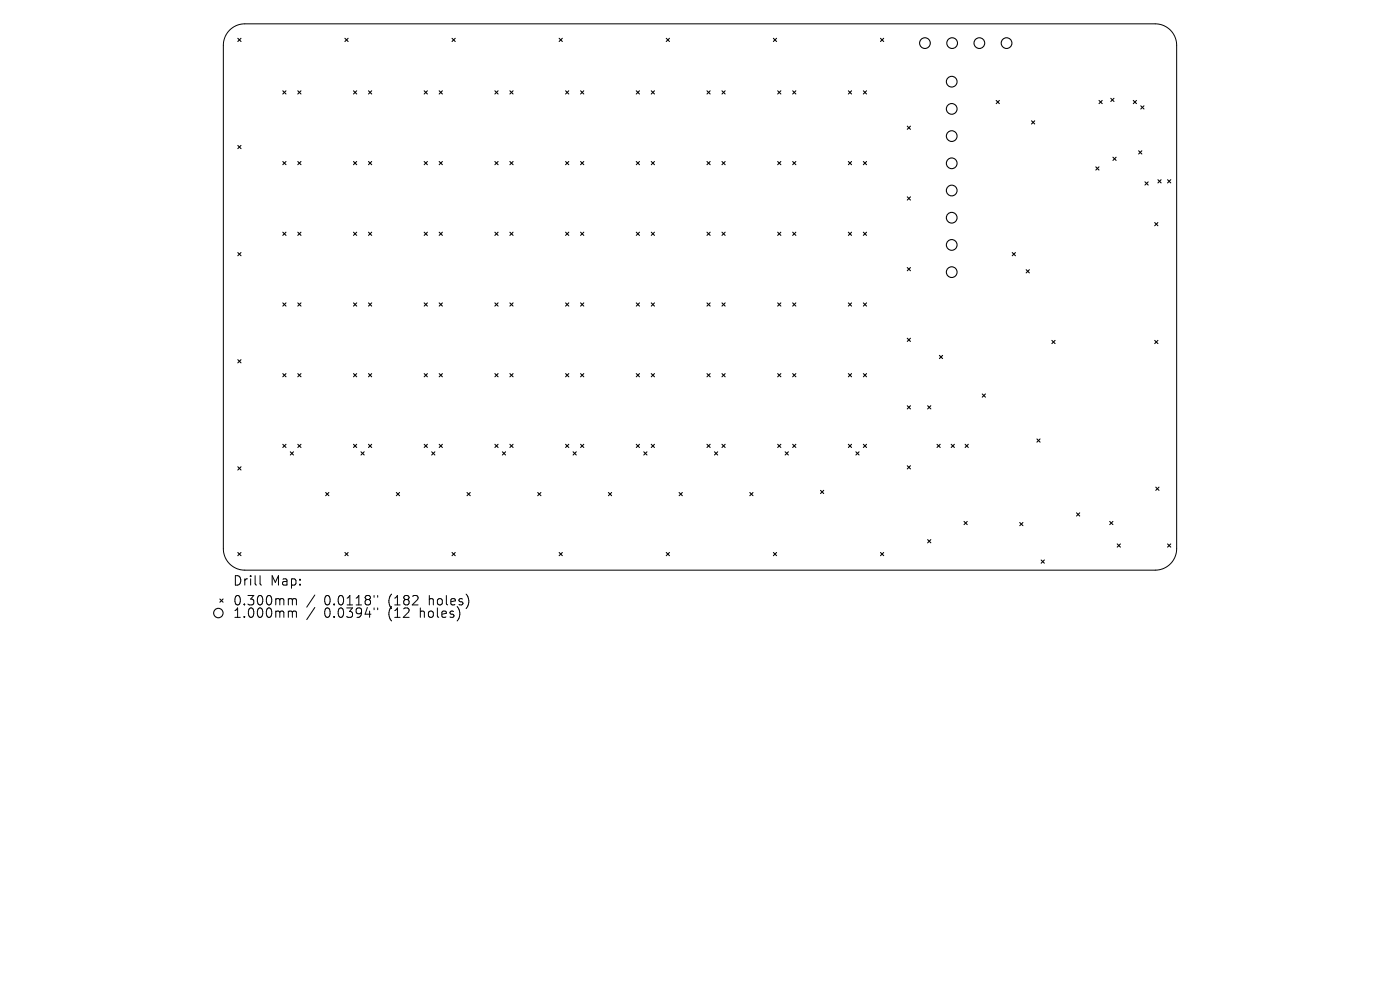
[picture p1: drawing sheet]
<svg xmlns="http://www.w3.org/2000/svg" width="297mm" height="210mm" viewBox="0 0 297 210" stroke-linecap="round" stroke-linejoin="round" font-family="sans-serif">
<defs><g id="words">
<g font-size="2.8">
<text x="49.3" y="124.5">Drill</text>
<text x="57.3" y="124.5">Map:</text>
<text x="49.3" y="128.7">0.300mm</text>
<text x="49.3" y="131.3">1.000mm</text>
<text x="68.8" y="128.7">0.0118&quot;</text>
<text x="68.8" y="131.3">0.0394&quot;</text>
<text x="82.5" y="128.7">(182</text>
<text x="82.5" y="131.3">(12</text>
<text x="89.4" y="131.3">holes)</text>
<text x="91.3" y="128.7">holes)</text>
</g>
</g></defs>
<g fill="none" stroke="#000" stroke-width=".21">
<path d="M48.7 6.4a4.5 4.5 0 0 1 3.2-1.3h193.2a4.5 4.5 0 0 1 4.5 4.5v106.8a4.5 4.5 0 0 1-4.5 4.5h-193.2a4.5 4.5 0 0 1-4.5-4.5v-106.8a4.5 4.5 0 0 1 1.3-3.2zM55.2 122.1v1.7l.3 .3M61.5 127l.4 .1 .1 .2M61.5 129.6h.2l.3 .3M62 127.3l.3-.3 .5 .1 .1 1.2M62 127.3v1M62 129.9v1.1M62 129.9l.3-.3 .5 .1 .1 1.3M66.8 126.2l-1.7 2.6M66.8 128.9l-1.7 2.5M79.4 126.3v.4M79.4 129v.3"/>
<path d="M80.1 126.3v.4M80.1 129v.3"/>
</g>
<g fill="none" stroke="#000" stroke-width=".23">
<path d="M50.4 8.1l.7 .7M51.1 8.1l-.7 .7M60 19.3l.7 .6M60.7 19.3l-.7 .6M63.2 19.3l.7 .6M63.9 19.3l-.7 .6M73.2 8.1l.7 .7M73.9 8.1l-.7 .7M75 19.3l.7 .6M75.7 19.3l-.7 .6M78.2 19.3l.7 .6M78.9 19.3l-.7 .6"/>
<path d="M90 19.3l.7 .6M90.7 19.3l-.7 .6M93.2 19.3l.7 .6M93.9 19.3l-.7 .6M95.9 8.1l.7 .7M96.6 8.1l-.7 .7M105 19.3l.7 .6M105.7 19.3l-.7 .6M108.2 19.3l.6 .6M108.8 19.3l-.6 .6M118.6 8.1l.7 .7M119.3 8.1l-.7 .7"/>
<path d="M120 19.3l.7 .6M120.7 19.3l-.7 .6M123.2 19.3l.6 .6M123.8 19.3l-.6 .6M135 19.3l.7 .6M135.7 19.3l-.7 .6M138.2 19.3l.6 .6M138.8 19.3l-.6 .6M141.3 8.1l.7 .7M142 8.1l-.7 .7M150 19.3l.7 .6M150.7 19.3l-.7 .6"/>
<path d="M153.2 19.3l.6 .6M153.8 19.3l-.6 .6M164.1 8.1l.6 .7M164.7 8.1l-.6 .7M165 19.3l.7 .6M165.7 19.3l-.7 .6M168.2 19.3l.6 .6M168.8 19.3l-.6 .6M180 19.3l.7 .6M180.7 19.3l-.7 .6M183.2 19.3l.6 .6M183.8 19.3l-.6 .6"/>
<path d="M186.8 8.1l.7 .7M187.5 8.1l-.7 .7M50.4 30.8l.7 .7M51.1 30.8l-.7 .7M60 34.3l.7 .6M60.7 34.3l-.7 .6M63.2 34.3l.7 .6M63.9 34.3l-.7 .6M75 34.3l.7 .6M75.7 34.3l-.7 .6M78.2 34.3l.7 .6M78.9 34.3l-.7 .6"/>
<path d="M90 34.3l.7 .6M90.7 34.3l-.7 .6M93.2 34.3l.7 .6M93.9 34.3l-.7 .6M105 34.3l.7 .6M105.7 34.3l-.7 .6M108.2 34.3l.6 .6M108.8 34.3l-.6 .6M120 34.3l.7 .6M120.7 34.3l-.7 .6M123.2 34.3l.6 .6M123.8 34.3l-.6 .6"/>
<path d="M135 34.3l.7 .6M135.7 34.3l-.7 .6M138.2 34.3l.6 .6M138.8 34.3l-.6 .6M150 34.3l.7 .6M150.7 34.3l-.7 .6M153.2 34.3l.6 .6M153.8 34.3l-.6 .6M165 34.3l.7 .6M165.7 34.3l-.7 .6M168.2 34.3l.6 .6M168.8 34.3l-.6 .6"/>
<path d="M180 34.3l.7 .6M180.7 34.3l-.7 .6M183.2 34.3l.6 .6M183.8 34.3l-.6 .6M192.5 26.8l.7 .6M193.2 26.8l-.7 .6M211.3 21.3l.7 .7M212 21.3l-.7 .7M218.8 25.6l.7 .7M219.5 25.6l-.7 .7M232.5 35.4l.6 .7M233.1 35.4l-.6 .7"/>
<path d="M233.1 21.3l.7 .7M233.8 21.3l-.7 .7M235.6 20.8l.7 .7M236.1 33.3l.7 .7M236.3 20.8l-.7 .7M236.8 33.3l-.7 .7M240.4 21.3l.7 .7M241.1 21.3l-.7 .7M241.6 32l.6 .7M242 22.4l.7 .7M242.2 32l-.6 .7M242.7 22.4l-.7 .7"/>
<path d="M242.9 38.6l.7 .7M243.6 38.6l-.7 .7M245.6 38.1l.7 .7M246.3 38.1l-.7 .7M247.7 38.1l.7 .7M248.4 38.1l-.7 .7M50.4 53.6l.7 .7M51.1 53.6l-.7 .7M60 49.3l.7 .6M60.7 49.3l-.7 .6M63.2 49.3l.7 .6M63.9 49.3l-.7 .6"/>
<path d="M75 49.3l.7 .6M75.7 49.3l-.7 .6M78.2 49.3l.7 .6M78.9 49.3l-.7 .6M90 49.3l.7 .6M90.7 49.3l-.7 .6M93.2 49.3l.7 .6M93.9 49.3l-.7 .6M105 49.3l.7 .6M105.7 49.3l-.7 .6M108.2 49.3l.6 .6M108.8 49.3l-.6 .6"/>
<path d="M120 49.3l.7 .6M120.7 49.3l-.7 .6M123.2 49.3l.6 .6M123.8 49.3l-.6 .6M135 49.3l.7 .6M135.7 49.3l-.7 .6M138.2 49.3l.6 .6M138.8 49.3l-.6 .6M150 49.3l.7 .6M150.7 49.3l-.7 .6M153.2 49.3l.6 .6M153.8 49.3l-.6 .6"/>
<path d="M165 49.3l.7 .6M165.7 49.3l-.7 .6M168.2 49.3l.6 .6M168.8 49.3l-.6 .6M180 49.3l.7 .6M180.7 49.3l-.7 .6M183.2 49.3l.6 .6M183.8 49.3l-.6 .6M192.5 41.8l.7 .6M192.5 56.8l.7 .6M193.2 41.8l-.7 .6M193.2 56.8l-.7 .6"/>
<path d="M214.7 53.6l.7 .7M215.4 53.6l-.7 .7M217.7 57.2l.7 .7M218.4 57.2l-.7 .7M245 47.2l.6 .7M245.6 47.2l-.6 .7M50.4 76.3l.7 .7M51.1 76.3l-.7 .7M60 64.3l.7 .6M60 79.2l.7 .7M60.7 64.3l-.7 .6M60.7 79.2l-.7 .7"/>
<path d="M63.2 64.3l.7 .6M63.2 79.2l.7 .7M63.9 64.3l-.7 .6M63.9 79.2l-.7 .7M75 64.3l.7 .6M75 79.2l.7 .7M75.7 79.2l-.7 .7M75.7 64.3l-.7 .6M78.2 64.3l.7 .6M78.2 79.2l.7 .7M78.9 79.2l-.7 .7M78.9 64.3l-.7 .6"/>
<path d="M90 64.3l.7 .6M90 79.2l.7 .7M90.7 79.2l-.7 .7M90.7 64.3l-.7 .6M93.2 64.3l.7 .6M93.2 79.2l.7 .7M93.9 64.3l-.7 .6M93.9 79.2l-.7 .7M105 64.3l.7 .6M105 79.2l.7 .7M105.7 79.2l-.7 .7M105.7 64.3l-.7 .6"/>
<path d="M108.2 64.3l.6 .6M108.2 79.2l.6 .7M108.8 64.3l-.6 .6M108.8 79.2l-.6 .7M120 64.3l.7 .6M120 79.2l.7 .7M120.7 79.2l-.7 .7M120.7 64.3l-.7 .6M123.2 79.2l.6 .7M123.2 64.3l.6 .6M123.8 64.3l-.6 .6M123.8 79.2l-.6 .7"/>
<path d="M135 64.3l.7 .6M135 79.2l.7 .7M135.7 79.2l-.7 .7M135.7 64.3l-.7 .6M138.2 64.3l.6 .6M138.2 79.2l.6 .7M138.8 64.3l-.6 .6M138.8 79.2l-.6 .7M150 64.3l.7 .6M150 79.2l.7 .7M150.7 79.2l-.7 .7M150.7 64.3l-.7 .6"/>
<path d="M153.2 64.3l.6 .6M153.2 79.2l.6 .7M153.8 64.3l-.6 .6M153.8 79.2l-.6 .7M165 64.3l.7 .6M165 79.2l.7 .7M165.7 79.2l-.7 .7M165.7 64.3l-.7 .6M168.2 79.2l.6 .7M168.2 64.3l.6 .6M168.8 64.3l-.6 .6M168.8 79.2l-.6 .7"/>
<path d="M180 64.3l.7 .6M180 79.2l.7 .7M180.7 79.2l-.7 .7M180.7 64.3l-.7 .6M183.2 64.3l.6 .6M183.2 79.2l.6 .7M183.8 64.3l-.6 .6M183.8 79.2l-.6 .7M192.5 71.8l.7 .6M193.2 71.8l-.7 .6M199.3 75.4l.7 .7M200 75.4l-.7 .7"/>
<path d="M223.1 72.2l.7 .7M223.8 72.2l-.7 .7M245 72.2l.6 .7M245.6 72.2l-.6 .7M50.4 99l.7 .7M51.1 99l-.7 .7M60 94.2l.7 .7M60.7 94.2l-.7 .7M61.6 95.8l.7 .7M62.3 95.8l-.7 .7M63.2 94.2l.7 .7M63.9 94.2l-.7 .7"/>
<path d="M75 94.2l.7 .7M75.7 94.2l-.7 .7M76.6 95.8l.7 .7M77.3 95.8l-.7 .7M78.2 94.2l.7 .7M78.9 94.2l-.7 .7M90 94.2l.7 .7M90.7 94.2l-.7 .7M91.6 95.8l.7 .7M92.3 95.8l-.7 .7M93.2 94.2l.7 .7M93.9 94.2l-.7 .7"/>
<path d="M105 94.2l.7 .7M105.7 94.2l-.7 .7M106.6 95.8l.7 .7M107.3 95.8l-.7 .7M108.2 94.2l.6 .7M108.8 94.2l-.6 .7M120 94.2l.7 .7M120.7 94.2l-.7 .7M121.6 95.8l.7 .7M122.3 95.8l-.7 .7M123.2 94.2l.6 .7M123.8 94.2l-.6 .7"/>
<path d="M135 94.2l.7 .7M135.7 94.2l-.7 .7M136.6 95.8l.7 .7M137.3 95.8l-.7 .7M138.2 94.2l.6 .7M138.8 94.2l-.6 .7M150 94.2l.7 .7M150.7 94.2l-.7 .7M151.6 95.8l.7 .7M152.3 95.8l-.7 .7M153.2 94.2l.6 .7M153.8 94.2l-.6 .7"/>
<path d="M165 94.2l.7 .7M165.7 94.2l-.7 .7M166.6 95.8l.6 .7M167.2 95.8l-.6 .7M168.2 94.2l.6 .7M168.8 94.2l-.6 .7M180 94.2l.7 .7M180.7 94.2l-.7 .7M181.6 95.8l.6 .7M182.2 95.8l-.6 .7M183.2 94.2l.6 .7M183.8 94.2l-.6 .7"/>
<path d="M192.5 86.1l.7 .6M192.5 98.8l.7 .7M193.2 86.1l-.7 .6M193.2 98.8l-.7 .7M196.8 86.1l.7 .6M197.5 86.1l-.7 .6M198.8 94.2l.7 .7M199.5 94.2l-.7 .7M201.8 94.2l.7 .7M202.5 94.2l-.7 .7M204.7 94.2l.7 .7M205.4 94.2l-.7 .7"/>
<path d="M208.4 83.6l.7 .6M209.1 83.6l-.7 .6M220 93.1l.6 .7M220.6 93.1l-.6 .7M50.4 117.2l.7 .7M51.1 117.2l-.7 .7M69.1 104.5l.7 .7M69.8 104.5l-.7 .7M73.2 117.2l.7 .7M73.9 117.2l-.7 .7M84.1 104.5l.7 .7M84.8 104.5l-.7 .7"/>
<path d="M95.9 117.2l.7 .7M96.6 117.2l-.7 .7M99.1 104.5l.7 .7M99.8 104.5l-.7 .7M114.1 104.5l.7 .7M114.8 104.5l-.7 .7M118.6 117.2l.7 .7M119.3 117.2l-.7 .7M129.1 104.5l.7 .7M129.8 104.5l-.7 .7M141.3 117.2l.7 .7M142 117.2l-.7 .7"/>
<path d="M144.1 104.5l.7 .7M144.8 104.5l-.7 .7M159.1 104.5l.6 .7M159.7 104.5l-.6 .7M164.1 117.2l.6 .7M164.7 117.2l-.6 .7M174.1 104l.6 .7M174.7 104l-.6 .7M186.8 117.2l.7 .7M187.5 117.2l-.7 .7M196.8 114.5l.7 .7M197.5 114.5l-.7 .7"/>
<path d="M204.5 110.6l.7 .7M205.2 110.6l-.7 .7M216.3 110.8l.7 .7M217 110.8l-.7 .7M220.9 118.8l.7 .7M221.6 118.8l-.7 .7M228.4 108.8l.7 .7M229.1 108.8l-.7 .7M235.4 110.6l.7 .7M236.1 110.6l-.7 .7M237 115.4l.7 .7M237.7 115.4l-.7 .7"/>
<path d="M245.2 103.3l.7 .7M245.9 103.3l-.7 .7M247.7 115.4l.7 .7M248.4 115.4l-.7 .7M46.6 127.1l.7 .6M47.3 127.1l-.7 .6"/>
<circle cx="196.2" cy="9.1" r="1.14"/>
<circle cx="201.9" cy="17.3" r="1.14"/>
<circle cx="202" cy="9.1" r="1.14"/>
<circle cx="207.8" cy="9.1" r="1.14"/>
<circle cx="213.5" cy="9.1" r="1.14"/>
<circle cx="201.9" cy="34.6" r="1.14"/>
<circle cx="201.9" cy="28.9" r="1.14"/>
<circle cx="201.9" cy="23.1" r="1.14"/>
<circle cx="201.9" cy="52" r="1.14"/>
<circle cx="201.9" cy="46.2" r="1.14"/>
<circle cx="201.9" cy="57.7" r="1.14"/>
<circle cx="201.9" cy="40.4" r="1.14"/>
<circle cx="46.3" cy="130" r="1"/>
</g>
<use href="#words"/>
</svg>
